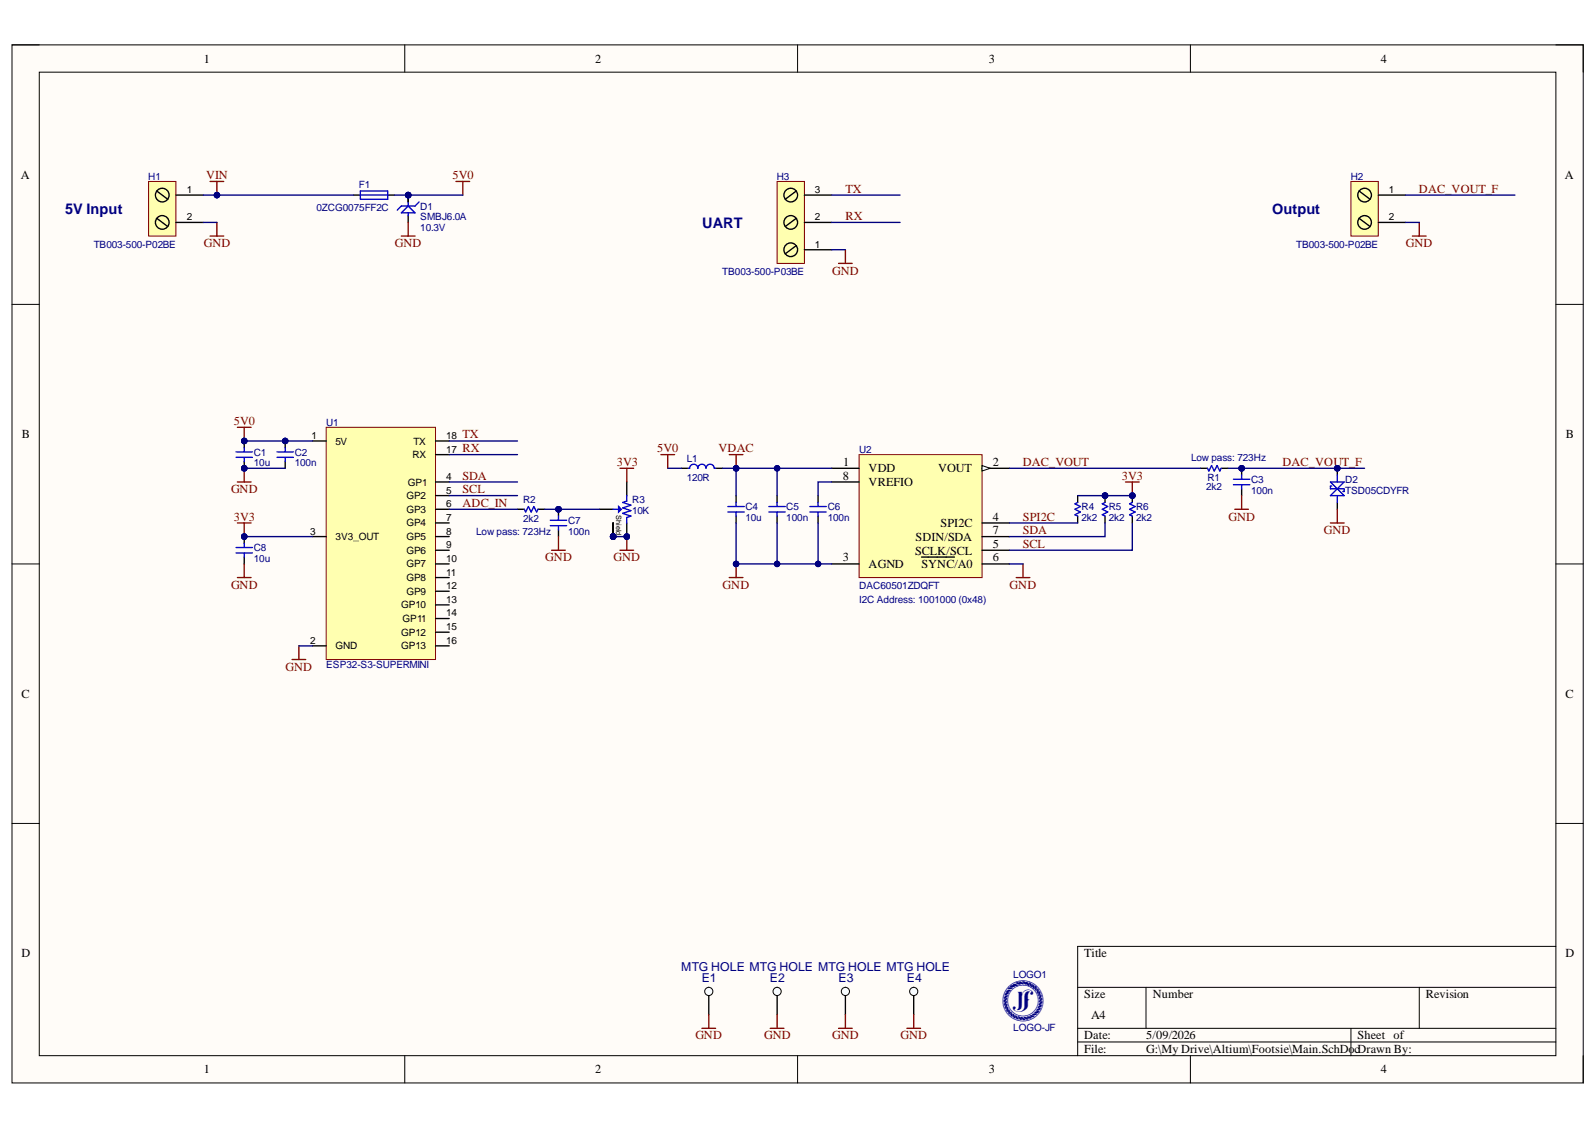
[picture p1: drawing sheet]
<svg xmlns="http://www.w3.org/2000/svg" width="297mm" height="210mm" viewBox="0 0 297 210" stroke-linecap="round" stroke-linejoin="round" font-family="sans-serif">
<defs><g id="words">
<text font-size="6.7" fill="#000080" x="188.6" y="188.7">L</text>
<g font-size="2.7" fill="#000080">
<text x="12.1" y="39.8">5V Input</text>
<text x="236.7" y="39.8">Output</text>
<text x="130.7" y="42.4">UART</text>
</g>
<g font-size="2.3">
<text x="37.9" y="11.7">1</text>
<text x="110.8" y="11.7">2</text>
<text x="184" y="11.7">3</text>
<text x="257" y="11.7">4</text>
<text x="3.9" y="33.3">A</text>
<text x="291.3" y="33.3">A</text>
<text x="4.1" y="81.5">B</text>
<text x="291.4" y="81.5">B</text>
<text x="156.8" y="89.2">8</text>
<text x="156.9" y="86.6">1</text>
<text x="161.7" y="87.9">VDD</text>
<text x="174.6" y="87.9">VOUT</text>
<text x="184.8" y="86.6">2</text>
<text x="161.7" y="90.5">VREFIO</text>
<text x="170.4" y="100.7">SDIN/SDA</text>
<text x="175" y="98.1">SPI2C</text>
<text x="184.8" y="96.9">4</text>
<text x="184.8" y="101.9">5</text>
<text x="184.8" y="99.4">7</text>
<text x="156.8" y="104.5">3</text>
<text x="161.7" y="105.7">AGND</text>
<text x="170.3" y="103.2">SCLK/SCL</text>
<text x="171.5" y="105.7">SYNC/A0</text>
<text x="184.8" y="104.5">6</text>
<text x="4" y="129.9">C</text>
<text x="291.3" y="129.9">C</text>
<text x="4" y="178.2">D</text>
<text x="201.8" y="178.2">Title</text>
<text x="291.3" y="178.2">D</text>
<text x="201.8" y="185.8">Size</text>
<text x="214.6" y="185.8">Number</text>
<text x="265.4" y="185.8">Revision</text>
<text x="203.1" y="189.6">A4</text>
<text x="201.8" y="193.4">Date:</text>
<text x="201.8" y="195.9">File:</text>
<text x="213.3" y="193.4">5/09/2026</text>
<text x="213.3" y="195.9">G:\My Drive\Altium\Footsie\Main.SchDocDrawn By:</text>
<text x="252.7" y="193.4">Sheet of</text>
<text x="37.9" y="199.7">1</text>
<text x="110.8" y="199.7">2</text>
<text x="184" y="199.7">3</text>
<text x="257" y="199.7">4</text>
</g>
<g font-size="2.3" fill="#800000">
<text x="38.3" y="33.3">VIN</text>
<text x="84.2" y="33.3">5V0</text>
<text x="157.4" y="35.9">TX</text>
<text x="264.1" y="35.9">DAC_VOUT_F</text>
<text x="157.4" y="40.9">RX</text>
<text x="37.9" y="46">GND</text>
<text x="73.5" y="46">GND</text>
<text x="261.6" y="46">GND</text>
<text x="154.9" y="51.1">GND</text>
<text x="43.5" y="79">5V0</text>
<text x="86.1" y="81.5">TX</text>
<text x="86.1" y="89.2">SDA</text>
<text x="86.1" y="84.1">RX</text>
<text x="114.8" y="86.6">3V3</text>
<text x="122.3" y="84.1">5V0</text>
<text x="133.7" y="84.1">VDAC</text>
<text x="190.4" y="86.6">DAC_VOUT</text>
<text x="208.8" y="89.2">3V3</text>
<text x="238.7" y="86.6">DAC_VOUT_F</text>
<text x="43" y="91.8">GND</text>
<text x="86.1" y="91.8">SCL</text>
<text x="86.1" y="94.3">ADC_IN</text>
<text x="43.5" y="96.9">3V3</text>
<text x="190.4" y="99.4">SDA</text>
<text x="190.4" y="101.9">SCL</text>
<text x="190.4" y="96.9">SPI2C</text>
<text x="228.6" y="96.9">GND</text>
<text x="246.4" y="99.4">GND</text>
<text x="101.5" y="104.5">GND</text>
<text x="114.2" y="104.5">GND</text>
<text x="43" y="109.6">GND</text>
<text x="134.5" y="109.6">GND</text>
<text x="187.9" y="109.6">GND</text>
<text x="53.2" y="124.8">GND</text>
<text x="129.4" y="193.4">GND</text>
<text x="142.2" y="193.4">GND</text>
<text x="154.9" y="193.4">GND</text>
<text x="167.6" y="193.4">GND</text>
</g>
<g font-size="2.3" fill="#000080">
<text x="126.8" y="180.7">MTG HOLE MTG HOLE MTG HOLE MTG HOLE</text>
<text x="130.6" y="182.7">E1</text>
<text x="143.3" y="182.7">E2</text>
<text x="156.1" y="182.7">E3</text>
<text x="168.8" y="182.7">E4</text>
</g>
<g font-size="1.9" fill="#000080">
<text x="27.6" y="33.4">H1</text>
<text x="66.8" y="34.9">F1</text>
<text x="144.6" y="33.4">H3</text>
<text x="251.4" y="33.4">H2</text>
<text x="58.9" y="39.2">0ZCG0075FF2C</text>
<text x="78.2" y="39">D1</text>
<text x="78.2" y="41">SMBJ6.0A</text>
<text x="17.4" y="46.1">TB003-500-P02BE</text>
<text x="78.2" y="43.1">10.3V</text>
<text x="241.2" y="46.1">TB003-500-P02BE</text>
<text x="134.4" y="51.2">TB003-500-P03BE</text>
<text x="60.7" y="79.2">U1</text>
<text x="47.2" y="84.8">C1</text>
<text x="47.2" y="86.8">10u</text>
<text x="54.8" y="84.8">C2</text>
<text x="54.8" y="86.8">100n</text>
<text x="127.8" y="86">L1</text>
<text x="127.8" y="89.6">120R</text>
<text x="159.9" y="84.3">U2</text>
<text x="221.7" y="85.8">Low pass: 723Hz</text>
<text x="224.7" y="89.6">R1</text>
<text x="232.9" y="89.8">C3</text>
<text x="250.4" y="89.8">D2</text>
<text x="97.3" y="93.6">R2</text>
<text x="117.7" y="93.6">R3</text>
<text x="117.7" y="95.7">10K</text>
<text x="138.7" y="94.9">C4</text>
<text x="146.3" y="94.9">C5</text>
<text x="154" y="94.9">C6</text>
<text x="201.3" y="94.9">R4</text>
<text x="206.4" y="94.9">R5</text>
<text x="211.4" y="94.9">R6</text>
<text x="224.5" y="91.1">2k2</text>
<text x="232.9" y="91.9">100n</text>
<text x="250.4" y="91.9">TSD05CDYFR</text>
<text x="88.6" y="99.5">Low pass: 723Hz</text>
<text x="97.3" y="97.2">2k2</text>
<text x="105.7" y="97.5">C7</text>
<text x="105.7" y="99.5">100n</text>
<text x="138.7" y="96.9">10u</text>
<text x="146.3" y="96.9">100n</text>
<text x="154" y="96.9">100n</text>
<text x="201.3" y="96.9">2k2</text>
<text x="206.4" y="96.9">2k2</text>
<text x="211.4" y="96.9">2k2</text>
<text x="47.2" y="102.5">C8</text>
<text x="47.2" y="104.6">10u</text>
<text x="159.9" y="109.6">DAC60501ZDQFT</text>
<text x="159.9" y="112.2">I2C Address: 1001000 (0x48)</text>
<text x="60.7" y="124.4">ESP32-S3-SUPERMINI</text>
<text x="188.6" y="182.1">LOGO1</text>
<text x="188.6" y="191.8">LOGO-JF</text>
</g>
<g font-size="1.9">
<text x="34.8" y="35.9">1</text>
<text x="151.7" y="35.9">3</text>
<text x="258.5" y="35.9">1</text>
<text x="34.8" y="41">2</text>
<text x="151.7" y="41">2</text>
<text x="258.5" y="41">2</text>
<text x="151.7" y="46.1">1</text>
<text x="58" y="81.7">1</text>
<text x="62.5" y="82.7">5V</text>
<text x="76.9" y="82.7">TX</text>
<text x="83" y="81.7">18</text>
<text x="76.8" y="85.3">RX</text>
<text x="83" y="89.3">4</text>
<text x="83" y="84.3">17</text>
<text x="75.7" y="92.9">GP2</text>
<text x="75.7" y="95.4">GP3</text>
<text x="75.9" y="90.3">GP1</text>
<text x="83" y="91.9">5</text>
<text x="83" y="94.4">6</text>
<text x="57.7" y="99.5">3</text>
<text x="62.5" y="100.5">3V3_OUT</text>
<text x="75.7" y="98">GP4</text>
<text x="75.7" y="100.5">GP5</text>
<text x="83" y="96.9">7</text>
<text x="83" y="99.5">8</text>
<text x="75.7" y="103">GP6</text>
<text x="75.7" y="105.6">GP7</text>
<text x="83" y="102">9</text>
<text x="83" y="104.6">10</text>
<text x="83" y="107.1">11</text>
<text x="74.7" y="113.2">GP10</text>
<text x="75.7" y="108.1">GP8</text>
<text x="75.7" y="110.7">GP9</text>
<text x="83" y="109.6">12</text>
<text x="83" y="112.2">13</text>
<text x="57.7" y="119.8">2</text>
<text x="74.7" y="118.3">GP12</text>
<text x="74.9" y="115.7">GP11</text>
<text x="83" y="114.7">14</text>
<text x="83" y="117.3">15</text>
<text x="83" y="119.8">16</text>
<text x="62.5" y="120.8">GND</text>
<text x="74.7" y="120.8">GP13</text>
</g>
<text font-size="1.4" x="114.7" y="95.8" transform="rotate(90 114.7 95.8)">Shield</text>
</g></defs>
<path d="M2.2 8.4h292.5v193.1h-292.5z" fill-rule="evenodd" fill="#fffcf8"/>
<path d="M2.2 8.4h292.5v193.1h-292.5z" fill="none" stroke="#000" stroke-width=".19"/>
<path d="M7.3 13.4h282.3v183h-282.3z" fill-rule="evenodd" fill="#fffcf8"/>
<g fill="none" stroke="#000" stroke-width=".19">
<path d="M2.2 8.3h5.1M7.3 13.4h282.3v183h-282.3zM75.3 8.3v5.1M148.4 8.3v5.1M221.6 8.4v5M289.6 8.4h5.1v5M2.2 56.6h5.1M289.6 56.6h5.1M2.2 104.9h5.1M289.6 104.9h5.1M2.2 153.2h5.1M289.6 153.2h5.1"/>
<path d="M289.6 176.1h-89v20.3M75.3 196.4v5.1M148.4 196.4v5.1M200.6 183.7h89M200.6 191.4h89M200.6 193.9h89M213.3 183.7v7.7M221.6 196.4v5.1M251.4 191.4v5M264.1 183.7v7.7M294.7 196.4v5.1"/>
</g>
<path d="M159.9 84.6h22.9v22.9h-22.9z" fill-rule="evenodd" fill="#ffffb0"/>
<path d="M159.9 84.6h22.9v22.9h-22.9z" fill="none" stroke="#800000" stroke-width=".19"/>
<path d="M154.8 87.1h5.1M182.8 87.1h5.1" fill="none" stroke="#000" stroke-width=".25"/>
<path d="M182.8 86.6l1.5 .5-1.5 .6z" fill="#f8fcff"/>
<path d="M182.8 86.6l1.5 .5-1.5 .6z" fill="none" stroke="#000" stroke-width=".19"/>
<path d="M154.8 89.7h5.1M182.8 97.3h5.1M182.8 99.9h5.1M154.8 104.9h5.1M171.5 103.7h6.1M182.8 104.9h5.1M182.8 102.4h5.1" fill="none" stroke="#000" stroke-width=".25"/>
<path d="M60.7 79.5h20.4v43.2h-20.4z" fill-rule="evenodd" fill="#ffffb0"/>
<path d="M60.7 79.5h20.4v43.2h-20.4z" fill="none" stroke="#800000" stroke-width=".19"/>
<g fill="none" stroke="#000" stroke-width=".25">
<path d="M58.2 82.1h2.5M58.2 99.8h2.5M81.1 82.1h2.5M81.1 99.8h2.5M81.1 89.7h2.5M81.1 92.2h2.5M81.1 94.8h2.5M81.1 97.3h2.5M81.1 84.6h2.5M137 92.2v1.3M137 96v1.3M144.6 92.2v1.3"/>
<path d="M144.6 96v1.3M152.3 92.2v1.3M152.3 96v1.3M81.1 102.4h2.5M81.1 104.9h2.5M81.1 107.5h2.5M81.1 110h2.5M81.1 112.6h2.5M81.1 115.1h2.5M81.1 117.6h2.5M58.2 120.2h2.5M81.1 120.2h2.5"/>
</g>
<path d="M135.5 94.3h3M135.5 95.3h3M137 93.5v.8M137 95.3v.7M143.1 94.3h3.1M143.1 95.3h3.1M144.6 93.5v.8M144.6 95.3v.7M150.7 94.3h3.1M150.7 95.3h3.1M152.3 93.5v.8M152.3 95.3v.7" fill="none" stroke="#00f" stroke-width=".25"/>
<path d="M123 84.6h2.6M124.3 84.6v2.5M135.7 107.5h2.6M137 104.9v2.6" fill="none" stroke="#800000" stroke-width=".25"/>
<circle cx="137" cy="104.9" r=".51" fill="#000080"/>
<circle cx="137" cy="104.9" r=".51" fill="none" stroke="#000080" stroke-width=".19"/>
<circle cx="205.7" cy="92.2" r=".51" fill="#000080"/>
<circle cx="205.7" cy="92.2" r=".51" fill="none" stroke="#000080" stroke-width=".19"/>
<path d="M205.7 92.2v1.3" fill="none" stroke="#000" stroke-width=".25"/>
<circle cx="205.7" cy="92.2" r=".51" fill="#000080"/>
<circle cx="205.7" cy="92.2" r=".51" fill="none" stroke="#000080" stroke-width=".19"/>
<path d="M205.7 96v1.3" fill="none" stroke="#000" stroke-width=".25"/>
<path d="M205.7 93.5l-.5 .3 1 .5-1 .5 1 .5-1 .5 .5 .2" fill="none" stroke="#00f" stroke-width=".25"/>
<circle cx="210.7" cy="92.2" r=".51" fill="#000080"/>
<circle cx="210.7" cy="92.2" r=".51" fill="none" stroke="#000080" stroke-width=".19"/>
<path d="M210.7 92.2v1.3" fill="none" stroke="#000" stroke-width=".25"/>
<circle cx="210.7" cy="92.2" r=".51" fill="#000080"/>
<circle cx="210.7" cy="92.2" r=".51" fill="none" stroke="#000080" stroke-width=".19"/>
<path d="M210.7 96v1.3" fill="none" stroke="#000" stroke-width=".25"/>
<path d="M210.7 93.5l-.5 .3 1.1 .5-1.1 .5 1.1 .5-1.1 .5 .5 .2" fill="none" stroke="#00f" stroke-width=".25"/>
<path d="M209.5 89.7h2.5M210.7 89.7v2.5" fill="none" stroke="#800000" stroke-width=".25"/>
<circle cx="210.7" cy="92.2" r=".51" fill="#000080"/>
<circle cx="210.7" cy="92.2" r=".51" fill="none" stroke="#000080" stroke-width=".19"/>
<path d="M200.6 92.2v1.3M200.6 96v1.3" fill="none" stroke="#000" stroke-width=".25"/>
<path d="M200.6 93.5l-.5 .3 1 .5-1 .5 1 .5-1 .5 .5 .2" fill="none" stroke="#00f" stroke-width=".25"/>
<path d="M44.2 79.5h2.5M45.5 79.5v2.6M189.1 107.5h2.6M190.4 104.9v2.6M54.4 122.7h2.5M55.6 120.2v2.5" fill="none" stroke="#800000" stroke-width=".25"/>
<circle cx="45.5" cy="82.1" r=".51" fill="#000080"/>
<circle cx="45.5" cy="82.1" r=".51" fill="none" stroke="#000080" stroke-width=".19"/>
<circle cx="53.1" cy="82.1" r=".51" fill="#000080"/>
<circle cx="53.1" cy="82.1" r=".51" fill="none" stroke="#000080" stroke-width=".19"/>
<path d="M53.1 82.1v1.2M53.1 85.9v1.2" fill="none" stroke="#000" stroke-width=".25"/>
<circle cx="53.1" cy="82.1" r=".51" fill="#000080"/>
<circle cx="53.1" cy="82.1" r=".51" fill="none" stroke="#000080" stroke-width=".19"/>
<path d="M51.6 84.1h3M51.6 85.1h3M53.1 83.3v.8M53.1 85.1v.8" fill="none" stroke="#00f" stroke-width=".25"/>
<circle cx="45.5" cy="87.1" r=".51" fill="#000080"/>
<circle cx="45.5" cy="87.1" r=".51" fill="none" stroke="#000080" stroke-width=".19"/>
<circle cx="45.5" cy="82.1" r=".51" fill="#000080"/>
<circle cx="45.5" cy="82.1" r=".51" fill="none" stroke="#000080" stroke-width=".19"/>
<path d="M45.5 85.9v1.2" fill="none" stroke="#000" stroke-width=".25"/>
<circle cx="45.5" cy="87.1" r=".51" fill="#000080"/>
<circle cx="45.5" cy="87.1" r=".51" fill="none" stroke="#000080" stroke-width=".19"/>
<path d="M45.5 82.1v1.2" fill="none" stroke="#000" stroke-width=".25"/>
<circle cx="45.5" cy="82.1" r=".51" fill="#000080"/>
<circle cx="45.5" cy="82.1" r=".51" fill="none" stroke="#000080" stroke-width=".19"/>
<path d="M43.9 84.1h3.1M43.9 85.1h3.1M45.5 83.3v.8M45.5 85.1v.8" fill="none" stroke="#00f" stroke-width=".25"/>
<path d="M44.2 89.7h2.5M45.5 87.1v2.6" fill="none" stroke="#800000" stroke-width=".25"/>
<circle cx="45.5" cy="87.1" r=".51" fill="#000080"/>
<circle cx="45.5" cy="87.1" r=".51" fill="none" stroke="#000080" stroke-width=".19"/>
<path d="M44.2 97.3h2.5M45.5 97.3v2.5" fill="none" stroke="#800000" stroke-width=".25"/>
<circle cx="45.5" cy="99.8" r=".51" fill="#000080"/>
<circle cx="45.5" cy="99.8" r=".51" fill="none" stroke="#000080" stroke-width=".19"/>
<circle cx="103.9" cy="94.8" r=".51" fill="#000080"/>
<circle cx="103.9" cy="94.8" r=".51" fill="none" stroke="#000080" stroke-width=".19"/>
<path d="M103.9 94.8v1.2M103.9 98.6v1.2" fill="none" stroke="#000" stroke-width=".25"/>
<circle cx="103.9" cy="94.8" r=".51" fill="#000080"/>
<circle cx="103.9" cy="94.8" r=".51" fill="none" stroke="#000080" stroke-width=".19"/>
<path d="M102.4 96.8h3.1M102.4 97.8h3.1M103.9 96v.8M103.9 97.8v.8M224.7 87.1l.3 .6 .5-1.1 .5 1.1 .5-1.1 .5 1.1 .3-.6" fill="none" stroke="#00f" stroke-width=".25"/>
<path d="M103.9 99.8v2.6M102.7 102.4h2.5" fill="none" stroke="#800000" stroke-width=".25"/>
<path d="M223.5 87.1h1.2M227.3 87.1h1.2" fill="none" stroke="#000" stroke-width=".25"/>
<circle cx="231.1" cy="87.1" r=".51" fill="#000080"/>
<circle cx="231.1" cy="87.1" r=".51" fill="none" stroke="#000080" stroke-width=".19"/>
<path d="M231.1 87.1v1.3M231.1 91v1.2" fill="none" stroke="#000" stroke-width=".25"/>
<circle cx="231.1" cy="87.1" r=".51" fill="#000080"/>
<circle cx="231.1" cy="87.1" r=".51" fill="none" stroke="#000080" stroke-width=".19"/>
<path d="M229.6 89.2h3M229.6 90.2h3M231.1 88.4v.8M231.1 90.2v.8" fill="none" stroke="#00f" stroke-width=".25"/>
<path d="M229.8 94.8h2.6M231.1 92.2v2.6" fill="none" stroke="#800000" stroke-width=".25"/>
<circle cx="116.7" cy="99.8" r=".51" fill="#000080"/>
<circle cx="116.7" cy="99.8" r=".51" fill="none" stroke="#000080" stroke-width=".19"/>
<circle cx="114.1" cy="99.8" r=".51" fill="#000080"/>
<circle cx="114.1" cy="99.8" r=".51" fill="none" stroke="#000080" stroke-width=".19"/>
<circle cx="114.1" cy="99.8" r=".51" fill="#000080"/>
<circle cx="114.1" cy="99.8" r=".51" fill="none" stroke="#000080" stroke-width=".19"/>
<circle cx="114.1" cy="99.8" r=".51" fill="#000080"/>
<circle cx="114.1" cy="99.8" r=".51" fill="none" stroke="#000080" stroke-width=".19"/>
<circle cx="114.1" cy="99.8" r=".51" fill="#000080"/>
<circle cx="114.1" cy="99.8" r=".51" fill="none" stroke="#000080" stroke-width=".19"/>
<path d="M111.6 94.8h2.5M116.7 89.7v2.5M116.7 97.3v2.5" fill="none" stroke="#000" stroke-width=".25"/>
<circle cx="116.7" cy="99.8" r=".51" fill="#000080"/>
<circle cx="116.7" cy="99.8" r=".51" fill="none" stroke="#000080" stroke-width=".19"/>
<path d="M116.7 92.2v1l-.8 .3 1.5 .5-1.5 .5 1.5 .5-1.5 .5 1.5 .5-.7 .3v1" fill="none" stroke="#00f" stroke-width=".25"/>
<path d="M115.1 94.3l.5 .5-.5 .5z" fill="#00f"/>
<path d="M114.1 94.8h1M115.1 94.3l.5 .5-.5 .5z" fill="none" stroke="#00f" stroke-width=".25"/>
<path d="M114.1 97.3v2.5" fill="none" stroke="#000" stroke-width=".25"/>
<circle cx="114.1" cy="99.8" r=".51" fill="#000080"/>
<circle cx="114.1" cy="99.8" r=".51" fill="none" stroke="#000080" stroke-width=".19"/>
<path d="M114.1 97.3v2.5" fill="none" stroke="#000" stroke-width=".25"/>
<circle cx="114.1" cy="99.8" r=".51" fill="#000080"/>
<circle cx="114.1" cy="99.8" r=".51" fill="none" stroke="#000080" stroke-width=".19"/>
<path d="M114.1 97.3v2.5" fill="none" stroke="#000" stroke-width=".25"/>
<circle cx="114.1" cy="99.8" r=".51" fill="#000080"/>
<circle cx="114.1" cy="99.8" r=".51" fill="none" stroke="#000080" stroke-width=".19"/>
<path d="M114.1 97.3v2.5" fill="none" stroke="#000" stroke-width=".25"/>
<circle cx="114.1" cy="99.8" r=".51" fill="#000080"/>
<circle cx="114.1" cy="99.8" r=".51" fill="none" stroke="#000080" stroke-width=".19"/>
<path d="M116.7 99.8v2.6M115.4 102.4h2.5" fill="none" stroke="#800000" stroke-width=".25"/>
<circle cx="116.7" cy="99.8" r=".51" fill="#000080"/>
<circle cx="116.7" cy="99.8" r=".51" fill="none" stroke="#000080" stroke-width=".19"/>
<path d="M115.4 87.1h2.5M116.7 87.1v2.6" fill="none" stroke="#800000" stroke-width=".25"/>
<path d="M96.3 94.8h1.3M100.1 94.8h1.3" fill="none" stroke="#000" stroke-width=".25"/>
<path d="M97.6 94.8l.2 .5 .5-1 .6 1 .5-1 .5 1 .2-.5" fill="none" stroke="#00f" stroke-width=".25"/>
<circle cx="45.5" cy="99.8" r=".51" fill="#000080"/>
<circle cx="45.5" cy="99.8" r=".51" fill="none" stroke="#000080" stroke-width=".19"/>
<path d="M45.5 99.8v1.3M45.5 103.7v1.2" fill="none" stroke="#000" stroke-width=".25"/>
<circle cx="45.5" cy="99.8" r=".51" fill="#000080"/>
<circle cx="45.5" cy="99.8" r=".51" fill="none" stroke="#000080" stroke-width=".19"/>
<path d="M67.1 35.5h5.1v1.6h-5.1zM67.1 36.3h5.1M128.1 87.1h.2a.76 .76 0 0 1 .8-.7 .76 .76 0 0 1 .8 .7 .76 .76 0 0 1 .7-.7 .76 .76 0 0 1 .8 .7 .76 .76 0 0 1 .8-.7 .76 .76 0 0 1 .7 .7h.3M43.9 101.9h3.1M43.9 102.9h3.1M45.5 101.1v.8M45.5 102.9v.8" fill="none" stroke="#00f" stroke-width=".25"/>
<path d="M39.1 33.8h2.5M40.4 33.8v2.5M84.9 33.8h2.5M86.1 33.8v2.5M44.2 107.5h2.5M45.5 104.9v2.6" fill="none" stroke="#800000" stroke-width=".25"/>
<path d="M65.8 36.3h1.3M72.2 36.3h1.2M126.8 87.1h1.3M133.2 87.1h1.3" fill="none" stroke="#000" stroke-width=".25"/>
<circle cx="40.4" cy="36.3" r=".51" fill="#000080"/>
<circle cx="40.4" cy="36.3" r=".51" fill="none" stroke="#000080" stroke-width=".19"/>
<circle cx="76" cy="36.3" r=".51" fill="#000080"/>
<circle cx="76" cy="36.3" r=".51" fill="none" stroke="#000080" stroke-width=".19"/>
<circle cx="76" cy="36.3" r=".51" fill="#000080"/>
<circle cx="76" cy="36.3" r=".51" fill="none" stroke="#000080" stroke-width=".19"/>
<path d="M76 36.3v1.3M76 40.1v1.3" fill="none" stroke="#000" stroke-width=".25"/>
<circle cx="76" cy="36.3" r=".51" fill="#000080"/>
<circle cx="76" cy="36.3" r=".51" fill="none" stroke="#000080" stroke-width=".19"/>
<path d="M74.7 39.6l1.3-1.3 1.2 1.3zM76 37.6v.7M76 39.6v.5M78 37.6l-.8 .7h-2.5l-.8 .8" fill="none" stroke="#00f" stroke-width=".25"/>
<path d="M76 36.3v1.3" fill="none" stroke="#000" stroke-width=".25"/>
<circle cx="76" cy="36.3" r=".51" fill="#000080"/>
<circle cx="76" cy="36.3" r=".51" fill="none" stroke="#000080" stroke-width=".19"/>
<path d="M74.7 43.9h2.5M76 41.4v2.5" fill="none" stroke="#800000" stroke-width=".25"/>
<circle cx="248.9" cy="87.1" r=".51" fill="#000080"/>
<circle cx="248.9" cy="87.1" r=".51" fill="none" stroke="#000080" stroke-width=".19"/>
<path d="M248.9 87.1v1.3M248.9 93.5v1.3" fill="none" stroke="#000" stroke-width=".25"/>
<circle cx="248.9" cy="87.1" r=".51" fill="#000080"/>
<circle cx="248.9" cy="87.1" r=".51" fill="none" stroke="#000080" stroke-width=".19"/>
<path d="M247.6 92.2l1.3-1.2 1.3 1.2zM247.6 89.7h2.6l-1.3 1.3zM247.9 90.5h-.3v.5h2.6v.5h-.3M248.9 88.4v1.3M248.9 92.2v1.3" fill="none" stroke="#00f" stroke-width=".25"/>
<path d="M39.1 43.9h2.5M40.4 41.4v2.5M247.6 97.3h2.6M248.9 94.8v2.5" fill="none" stroke="#800000" stroke-width=".25"/>
<path d="M157.3 183.7v5.1" fill="none" stroke="#000" stroke-width=".25"/>
<circle cx="157.3" cy="184.5" r=".76" fill="#f8fcff"/>
<circle cx="157.3" cy="184.5" r=".76" fill="none" stroke="#000" stroke-width=".19"/>
<path d="M170.1 183.7v5.1" fill="none" stroke="#000" stroke-width=".25"/>
<circle cx="170.1" cy="184.5" r=".76" fill="#f8fcff"/>
<circle cx="170.1" cy="184.5" r=".76" fill="none" stroke="#000" stroke-width=".19"/>
<path d="M144.6 183.7v5.1" fill="none" stroke="#000" stroke-width=".25"/>
<circle cx="144.6" cy="184.5" r=".76" fill="#f8fcff"/>
<circle cx="144.6" cy="184.5" r=".76" fill="none" stroke="#000" stroke-width=".19"/>
<path d="M131.9 183.7v5.1" fill="none" stroke="#000" stroke-width=".25"/>
<circle cx="131.9" cy="184.5" r=".76" fill="#f8fcff"/>
<circle cx="131.9" cy="184.5" r=".76" fill="none" stroke="#000" stroke-width=".19"/>
<path d="M144.6 33.8h5.1v15.2h-5.1z" fill-rule="evenodd" fill="#ffffb0"/>
<path d="M144.6 33.8h5.1v15.2h-5.1z" fill="none" stroke="#800000" stroke-width=".19"/>
<g fill="none" stroke="#000" stroke-width=".25">
<path d="M148.2 35.5l-2 1.6M149.7 36.3h5.1M148.2 45.7l-2 1.5M148.2 40.6l-2 1.6M149.7 46.5h5.1M149.7 41.4h5.1"/>
<circle cx="147.2" cy="36.3" r="1.27"/>
<circle cx="147.2" cy="46.5" r="1.27"/>
<circle cx="147.2" cy="41.4" r="1.27"/>
</g>
<path d="M156.1 49h2.5M157.3 46.5v2.5" fill="none" stroke="#800000" stroke-width=".25"/>
<path d="M27.7 33.8h5v10.1h-5z" fill-rule="evenodd" fill="#ffffb0"/>
<path d="M27.7 33.8h5v10.1h-5z" fill="none" stroke="#800000" stroke-width=".19"/>
<g fill="none" stroke="#000" stroke-width=".25">
<path d="M29.2 35.5l2 1.6M32.7 36.3h5.1M29.2 40.6l2 1.6M32.7 41.4h5.1"/>
<circle cx="30.2" cy="36.3" r="1.27"/>
<circle cx="30.2" cy="41.4" r="1.27"/>
</g>
<path d="M251.4 33.8h5.1v10.1h-5.1z" fill-rule="evenodd" fill="#ffffb0"/>
<path d="M251.4 33.8h5.1v10.1h-5.1z" fill="none" stroke="#800000" stroke-width=".19"/>
<g fill="none" stroke="#000" stroke-width=".25">
<path d="M253 35.5l2 1.6M256.5 36.3h5.1M253 40.6l2 1.6M256.5 41.4h5.1"/>
<circle cx="254" cy="36.3" r="1.27"/>
<circle cx="254" cy="41.4" r="1.27"/>
</g>
<path d="M262.9 43.9h2.5M264.1 41.4v2.5M135.7 84.6h2.6M137 84.6v2.5" fill="none" stroke="#800000" stroke-width=".25"/>
<circle cx="137" cy="87.1" r=".51" fill="#000080"/>
<circle cx="137" cy="87.1" r=".51" fill="none" stroke="#000080" stroke-width=".19"/>
<path d="M130.6 191.4h2.6M131.9 188.8v2.6M143.4 191.4h2.5M144.6 188.8v2.6M156.1 191.4h2.5M157.3 188.8v2.6M168.8 191.4h2.5M170.1 188.8v2.6" fill="none" stroke="#800000" stroke-width=".25"/>
<path d="M137 104.9h17.8" fill="none" stroke="#000080" stroke-width=".25"/>
<circle cx="152.3" cy="104.9" r=".51" fill="#000080"/>
<circle cx="152.3" cy="104.9" r=".51" fill="none" stroke="#000080" stroke-width=".19"/>
<circle cx="144.6" cy="104.9" r=".51" fill="#000080"/>
<circle cx="144.6" cy="104.9" r=".51" fill="none" stroke="#000080" stroke-width=".19"/>
<circle cx="137" cy="104.9" r=".51" fill="#000080"/>
<circle cx="137" cy="104.9" r=".51" fill="none" stroke="#000080" stroke-width=".19"/>
<path d="M137 87.1h17.8" fill="none" stroke="#000080" stroke-width=".25"/>
<circle cx="144.6" cy="87.1" r=".51" fill="#000080"/>
<circle cx="144.6" cy="87.1" r=".51" fill="none" stroke="#000080" stroke-width=".19"/>
<circle cx="137" cy="87.1" r=".51" fill="#000080"/>
<circle cx="137" cy="87.1" r=".51" fill="none" stroke="#000080" stroke-width=".19"/>
<path d="M152.3 97.3v7.6" fill="none" stroke="#000080" stroke-width=".25"/>
<circle cx="152.3" cy="104.9" r=".51" fill="#000080"/>
<circle cx="152.3" cy="104.9" r=".51" fill="none" stroke="#000080" stroke-width=".19"/>
<path d="M187.9 97.3h12.7M205.7 97.3v2.6h-17.8M205.7 92.2h5M210.7 97.3v5.1h-22.8" fill="none" stroke="#000080" stroke-width=".25"/>
<circle cx="205.7" cy="92.2" r=".51" fill="#000080"/>
<circle cx="205.7" cy="92.2" r=".51" fill="none" stroke="#000080" stroke-width=".19"/>
<circle cx="210.7" cy="92.2" r=".51" fill="#000080"/>
<circle cx="210.7" cy="92.2" r=".51" fill="none" stroke="#000080" stroke-width=".19"/>
<path d="M200.6 92.2h5.1" fill="none" stroke="#000080" stroke-width=".25"/>
<circle cx="205.7" cy="92.2" r=".51" fill="#000080"/>
<circle cx="205.7" cy="92.2" r=".51" fill="none" stroke="#000080" stroke-width=".19"/>
<path d="M137 97.3v7.6M154.8 89.7h-2.5v2.5M187.9 104.9h2.5" fill="none" stroke="#000080" stroke-width=".25"/>
<circle cx="137" cy="104.9" r=".51" fill="#000080"/>
<circle cx="137" cy="104.9" r=".51" fill="none" stroke="#000080" stroke-width=".19"/>
<path d="M144.6 87.1v5.1" fill="none" stroke="#000080" stroke-width=".25"/>
<circle cx="144.6" cy="87.1" r=".51" fill="#000080"/>
<circle cx="144.6" cy="87.1" r=".51" fill="none" stroke="#000080" stroke-width=".19"/>
<path d="M144.6 97.3v7.6" fill="none" stroke="#000080" stroke-width=".25"/>
<circle cx="144.6" cy="104.9" r=".51" fill="#000080"/>
<circle cx="144.6" cy="104.9" r=".51" fill="none" stroke="#000080" stroke-width=".19"/>
<path d="M45.5 82.1h12.7M55.6 120.2h2.6" fill="none" stroke="#000080" stroke-width=".25"/>
<circle cx="45.5" cy="82.1" r=".51" fill="#000080"/>
<circle cx="45.5" cy="82.1" r=".51" fill="none" stroke="#000080" stroke-width=".19"/>
<circle cx="53.1" cy="82.1" r=".51" fill="#000080"/>
<circle cx="53.1" cy="82.1" r=".51" fill="none" stroke="#000080" stroke-width=".19"/>
<path d="M45.5 87.1h7.6" fill="none" stroke="#000080" stroke-width=".25"/>
<circle cx="45.5" cy="87.1" r=".51" fill="#000080"/>
<circle cx="45.5" cy="87.1" r=".51" fill="none" stroke="#000080" stroke-width=".19"/>
<path d="M45.5 99.8h12.7" fill="none" stroke="#000080" stroke-width=".25"/>
<circle cx="45.5" cy="99.8" r=".51" fill="#000080"/>
<circle cx="45.5" cy="99.8" r=".51" fill="none" stroke="#000080" stroke-width=".19"/>
<path d="M83.6 89.7h12.7M83.6 92.2h12.7M83.6 82.1h12.7M83.6 84.6h12.7M228.5 87.1h2.6" fill="none" stroke="#000080" stroke-width=".25"/>
<circle cx="231.1" cy="87.1" r=".51" fill="#000080"/>
<circle cx="231.1" cy="87.1" r=".51" fill="none" stroke="#000080" stroke-width=".19"/>
<path d="M187.9 87.1h35.6M231.1 87.1h22.9" fill="none" stroke="#000080" stroke-width=".25"/>
<circle cx="231.1" cy="87.1" r=".51" fill="#000080"/>
<circle cx="231.1" cy="87.1" r=".51" fill="none" stroke="#000080" stroke-width=".19"/>
<circle cx="248.9" cy="87.1" r=".51" fill="#000080"/>
<circle cx="248.9" cy="87.1" r=".51" fill="none" stroke="#000080" stroke-width=".19"/>
<path d="M103.9 94.8h7.7" fill="none" stroke="#000080" stroke-width=".25"/>
<circle cx="103.9" cy="94.8" r=".51" fill="#000080"/>
<circle cx="103.9" cy="94.8" r=".51" fill="none" stroke="#000080" stroke-width=".19"/>
<path d="M101.4 94.8h2.5" fill="none" stroke="#000080" stroke-width=".25"/>
<circle cx="103.9" cy="94.8" r=".51" fill="#000080"/>
<circle cx="103.9" cy="94.8" r=".51" fill="none" stroke="#000080" stroke-width=".19"/>
<path d="M40.4 36.3h25.4M83.6 94.8h12.7" fill="none" stroke="#000080" stroke-width=".25"/>
<circle cx="40.4" cy="36.3" r=".51" fill="#000080"/>
<circle cx="40.4" cy="36.3" r=".51" fill="none" stroke="#000080" stroke-width=".19"/>
<path d="M73.4 36.3h2.6" fill="none" stroke="#000080" stroke-width=".25"/>
<circle cx="76" cy="36.3" r=".51" fill="#000080"/>
<circle cx="76" cy="36.3" r=".51" fill="none" stroke="#000080" stroke-width=".19"/>
<path d="M76 36.3h10.1" fill="none" stroke="#000080" stroke-width=".25"/>
<circle cx="76" cy="36.3" r=".51" fill="#000080"/>
<circle cx="76" cy="36.3" r=".51" fill="none" stroke="#000080" stroke-width=".19"/>
<path d="M37.8 36.3h2.6" fill="none" stroke="#000080" stroke-width=".25"/>
<circle cx="40.4" cy="36.3" r=".51" fill="#000080"/>
<circle cx="40.4" cy="36.3" r=".51" fill="none" stroke="#000080" stroke-width=".19"/>
<path d="M154.8 36.3h12.7M261.6 36.3h20.3M37.8 41.4h2.6M154.8 46.5h2.5M154.8 41.4h12.7M261.6 41.4h2.5M137 87.1v5.1" fill="none" stroke="#000080" stroke-width=".25"/>
<circle cx="137" cy="87.1" r=".51" fill="#000080"/>
<circle cx="137" cy="87.1" r=".51" fill="none" stroke="#000080" stroke-width=".19"/>
<path d="M134.5 87.1h2.5" fill="none" stroke="#000080" stroke-width=".25"/>
<circle cx="137" cy="87.1" r=".51" fill="#000080"/>
<circle cx="137" cy="87.1" r=".51" fill="none" stroke="#000080" stroke-width=".19"/>
<path d="M114.1 99.8h2.6M124.3 87.1h2.5" fill="none" stroke="#000080" stroke-width=".25"/>
<circle cx="114.1" cy="99.8" r=".51" fill="#000080"/>
<circle cx="114.1" cy="99.8" r=".51" fill="none" stroke="#000080" stroke-width=".19"/>
<circle cx="116.7" cy="99.8" r=".51" fill="#000080"/>
<circle cx="116.7" cy="99.8" r=".51" fill="none" stroke="#000080" stroke-width=".19"/>
<use href="#words"/>
</svg>
